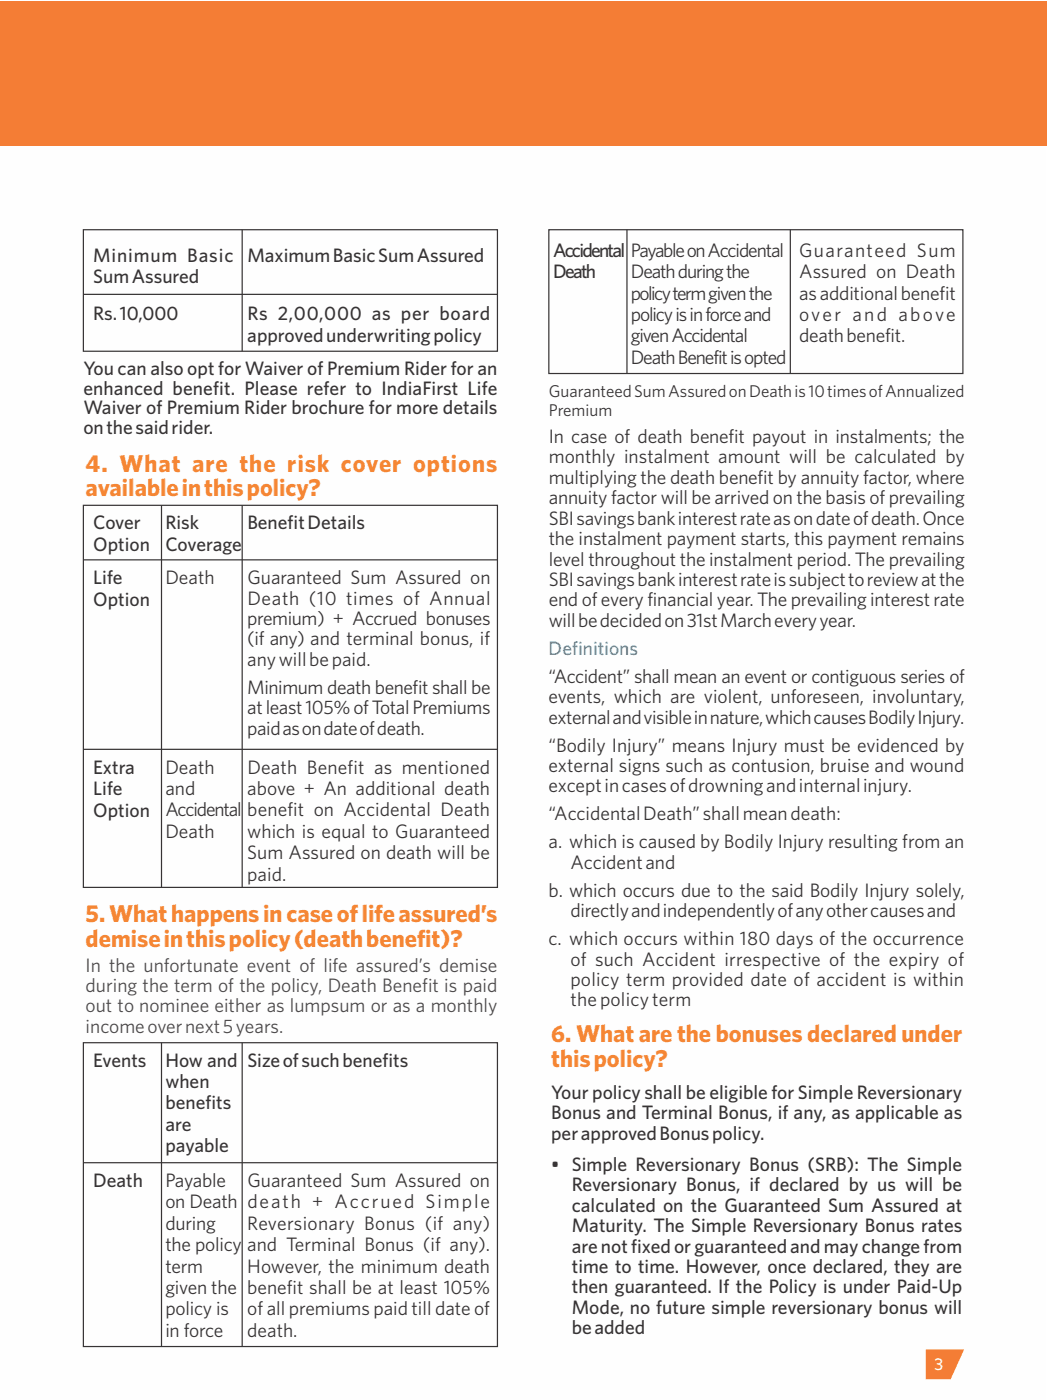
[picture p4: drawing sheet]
<svg xmlns="http://www.w3.org/2000/svg" width="152mm" height="203mm" viewBox="0 0 152 203" stroke-linecap="round" stroke-linejoin="round" font-family="sans-serif">
<defs><g id="words">
<g font-size="3.5" fill="#f58634">
<text x="12.4" y="72">availableinthispolicy?</text>
<text x="12.4" y="68.5">4. What are the risk cover options</text>
<text x="12.4" y="137.5">demiseinthispolicy(deathbenefit)?</text>
<text x="12.4" y="133.8">5.Whathappensincaseoflifeassured’s</text>
<text x="80" y="154.9">thispolicy?</text>
<text x="80" y="151.2">6. What are the bonuses declared under</text>
</g>
<g font-size="2.8" fill="#373435">
<text x="13.5" y="41.1">SumAssured</text>
<text x="13.5" y="38">Minimum Basic</text>
<text x="35.9" y="38">MaximumBasicSumAssured</text>
<text x="80.3" y="40.4">Death</text>
<text x="80.3" y="37.3">Accidental</text>
<text x="91.6" y="40.4">Deathduringthe</text>
<text x="91.6" y="37.3">PayableonAccidental</text>
<text x="116" y="40.4">Assured on Death</text>
<text x="116" y="37.3">Guaranteed Sum</text>
<text x="13.5" y="46.5">Rs.10,000</text>
<text x="35.9" y="46.5">Rs 2,00,000 as per board</text>
<text x="91.6" y="46.6">policyisinforceand</text>
<text x="91.6" y="43.5">policytermgiventhe</text>
<text x="116" y="46.6">over and above</text>
<text x="116" y="43.5">asadditionalbenefit</text>
<text x="35.9" y="49.6">approvedunderwritingpolicy</text>
<text x="91.6" y="52.8">DeathBenefitisopted</text>
<text x="91.6" y="49.7">givenAccidental</text>
<text x="116" y="49.7">deathbenefit.</text>
<text x="12.1" y="57.3">enhanced benefit. Please refer to IndiaFirst Life</text>
<text x="12.1" y="54.5">You can also opt for Waiver of Premium Rider for an</text>
<text x="12.1" y="63">onthesaidrider.</text>
<text x="12.1" y="60.1">Waiver of Premium Rider brochure for more details</text>
<text x="79.7" y="64.3">In case of death benefit payout in instalments; the</text>
<text x="79.7" y="70.2">multiplying the death benefit by annuity factor, where</text>
<text x="79.7" y="67.3">monthly instalment amount will be calculated by</text>
<text x="13.5" y="76.8">Cover</text>
<text x="24" y="76.8">Risk</text>
<text x="35.9" y="76.8">BenefitDetails</text>
<text x="79.7" y="76.2">SBIsavingsbankinterestrateasondateofdeath.Once</text>
<text x="79.7" y="73.2">annuity factor will be arrived on the basis of prevailing</text>
<text x="13.5" y="79.9">Option</text>
<text x="24" y="79.9">Coverage</text>
<text x="79.6" y="82.1">level throughout the instalment period. The prevailing</text>
<text x="79.6" y="79.1">the instalment payment starts, this payment remains</text>
<text x="13.5" y="84.8">Life</text>
<text x="13.5" y="87.9">Option</text>
<text x="24" y="84.8">Death</text>
<text x="35.9" y="87.7">Death (10 times of Annual</text>
<text x="35.9" y="84.8">Guaranteed Sum Assured on</text>
<text x="79.6" y="88">end of every financial year. The prevailing interest rate</text>
<text x="79.6" y="85.1">SBIsavingsbankinterestrateissubjecttoreviewatthe</text>
<text x="35.9" y="93.7">(if any) and terminal bonus, if</text>
<text x="35.9" y="90.7">premium) + Accrued bonuses</text>
<text x="79.6" y="91">willbedecidedon31stMarcheveryyear.</text>
<text x="35.9" y="100.7">Minimum death benefit shall be</text>
<text x="35.9" y="96.6">anywillbepaid.</text>
<text x="79.6" y="99.1">“Accident” shall mean an event or contiguous series of</text>
<text x="35.9" y="106.6">paidasondateofdeath.</text>
<text x="35.9" y="103.7">atleast105%ofTotalPremiums</text>
<text x="79.6" y="105">externalandvisibleinnature,whichcausesBodilyInjury.</text>
<text x="79.6" y="102.1">events, which are violent, unforeseen, involuntary,</text>
<text x="13.5" y="112.3">Extra</text>
<text x="24" y="112.3">Death</text>
<text x="35.9" y="112.3">Death Benefit as mentioned</text>
<text x="79.6" y="112">external signs such as contusion, bruise and wound</text>
<text x="79.6" y="109.1">“Bodily Injury” means Injury must be evidenced by</text>
<text x="13.5" y="115.4">Life</text>
<text x="13.5" y="118.5">Option</text>
<text x="24" y="115.4">and</text>
<text x="24" y="118.5">Accidental</text>
<text x="35.9" y="118.5">benefit on Accidental Death</text>
<text x="35.9" y="115.4">above + An additional death</text>
<text x="79.6" y="119.1">“AccidentalDeath”shallmeandeath:</text>
<text x="79.6" y="115">exceptincasesofdrowningandinternalinjury.</text>
<text x="24" y="121.6">Death</text>
<text x="35.9" y="124.7">Sum Assured on death will be</text>
<text x="35.9" y="121.6">which is equal to Guaranteed</text>
<text x="79.6" y="123.1">a. which is caused by Bodily Injury resulting from an</text>
<text x="35.9" y="127.8">paid.</text>
<text x="79.6" y="130.2">b. which occurs due to the said Bodily Injury solely,</text>
<text x="82.8" y="126.1">Accidentand</text>
<text x="79.6" y="137.2">c. which occurs within 180 days of the occurrence</text>
<text x="82.8" y="133.1">directlyandindependentlyofanyothercausesand</text>
<text x="82.8" y="143.1">policy term provided date of accident is within</text>
<text x="82.8" y="140.1">of such Accident irrespective of the expiry of</text>
<text x="82.8" y="146.1">thepolicyterm</text>
<text x="13.5" y="154.8">Events</text>
<text x="24" y="154.8">How and</text>
<text x="35.9" y="154.8">Sizeofsuchbenefits</text>
<text x="24" y="157.9">when</text>
<text x="24" y="161">benefits</text>
<text x="80" y="159.5">Your policy shall be eligible for Simple Reversionary</text>
<text x="24" y="164.1">are</text>
<text x="24" y="167.2">payable</text>
<text x="80" y="165.4">perapprovedBonuspolicy.</text>
<text x="80" y="162.4">Bonus and Terminal Bonus, if any, as applicable as</text>
<text x="13.5" y="172.3">Death</text>
<text x="24" y="172.3">Payable</text>
<text x="35.9" y="172.3">Guaranteed Sum Assured on</text>
<text x="80" y="170">• Simple Reversionary Bonus (SRB): The Simple</text>
<text x="83" y="172.9">Reversionary Bonus, if declared by us will be</text>
<text x="24" y="178.5">during</text>
<text x="24" y="175.4">on Death</text>
<text x="35.9" y="178.5">Reversionary Bonus (if any)</text>
<text x="35.9" y="175.4">death + Accrued Simple</text>
<text x="83" y="178.8">Maturity. The Simple Reversionary Bonus rates</text>
<text x="83" y="175.9">calculated on the Guaranteed Sum Assured at</text>
<text x="24" y="184.7">term</text>
<text x="24" y="181.6">the policy</text>
<text x="35.9" y="184.7">However, the minimum death</text>
<text x="35.9" y="181.6">and Terminal Bonus (if any).</text>
<text x="83" y="184.8">time to time. However, once declared, they are</text>
<text x="83" y="181.8">arenotfixedorguaranteedandmaychangefrom</text>
<text x="24" y="190.9">policy is</text>
<text x="24" y="187.8">given the</text>
<text x="35.9" y="190.9">of all premiums paid till date of</text>
<text x="35.9" y="187.8">benefit shall be at least 105%</text>
<text x="83" y="190.7">Mode, no future simple reversionary bonus will</text>
<text x="83" y="187.7">then guaranteed. If the Policy is under Paid-Up</text>
<text x="24" y="194">in force</text>
<text x="35.9" y="194">death.</text>
<text x="83" y="193.7">beadded</text>
</g>
<text font-size="2.8" fill="#00afef" x="79.6" y="95">Definitions</text>
<g font-size="2.8" fill="#4b4b4d">
<text x="12.4" y="144">during the term of the policy, Death Benefit is paid</text>
<text x="12.4" y="141">In the unfortunate event of life assured’s demise</text>
<text x="12.4" y="149.9">incomeovernext5years.</text>
<text x="12.4" y="147">out to nominee either as lumpsum or as a monthly</text>
</g>
<g font-size="2.5" fill="#373435">
<text x="79.7" y="57.7">GuaranteedSumAssuredonDeathis10timesofAnnualized</text>
<text x="79.7" y="60.4">Premium</text>
</g>
<text font-size="2.5" fill="#fefefe" x="135.7" y="198.9">3</text>
</g></defs>
<path d="M-.1 .3h152v202.9h-152z" fill-rule="evenodd" fill="#fefefe"/>
<g fill="#f47d35">
<path d="M-.1 .2h152v21h-152z" fill-rule="evenodd"/>
<path d="M134.4 195.9h5.5l-1.9 4.3h-3.6z" fill-rule="evenodd"/>
</g>
<g fill="none" stroke="#373435" stroke-width=".18">
<path d="M12.1 33.3h60.1v17.7h-60.1zM35.2 33.3v17.7M79.7 33.3h60.1v20.9h-60.1zM91 33.3v20.9M114.7 33.3v20.9M12.1 42.7h60.1M12.1 73.3h60.1v55.5h-60.1zM23.4 73.3v55.5M35.2 73.3v55.5M12.1 81.3h60.1M12.1 108.8h60.1M12.1 151.3h60.1v44.1h-60.1z"/>
<path d="M23.4 151.3v44.1M35.2 151.3v44.1M12.1 168.8h60.1"/>
</g>
<use href="#words"/>
</svg>
